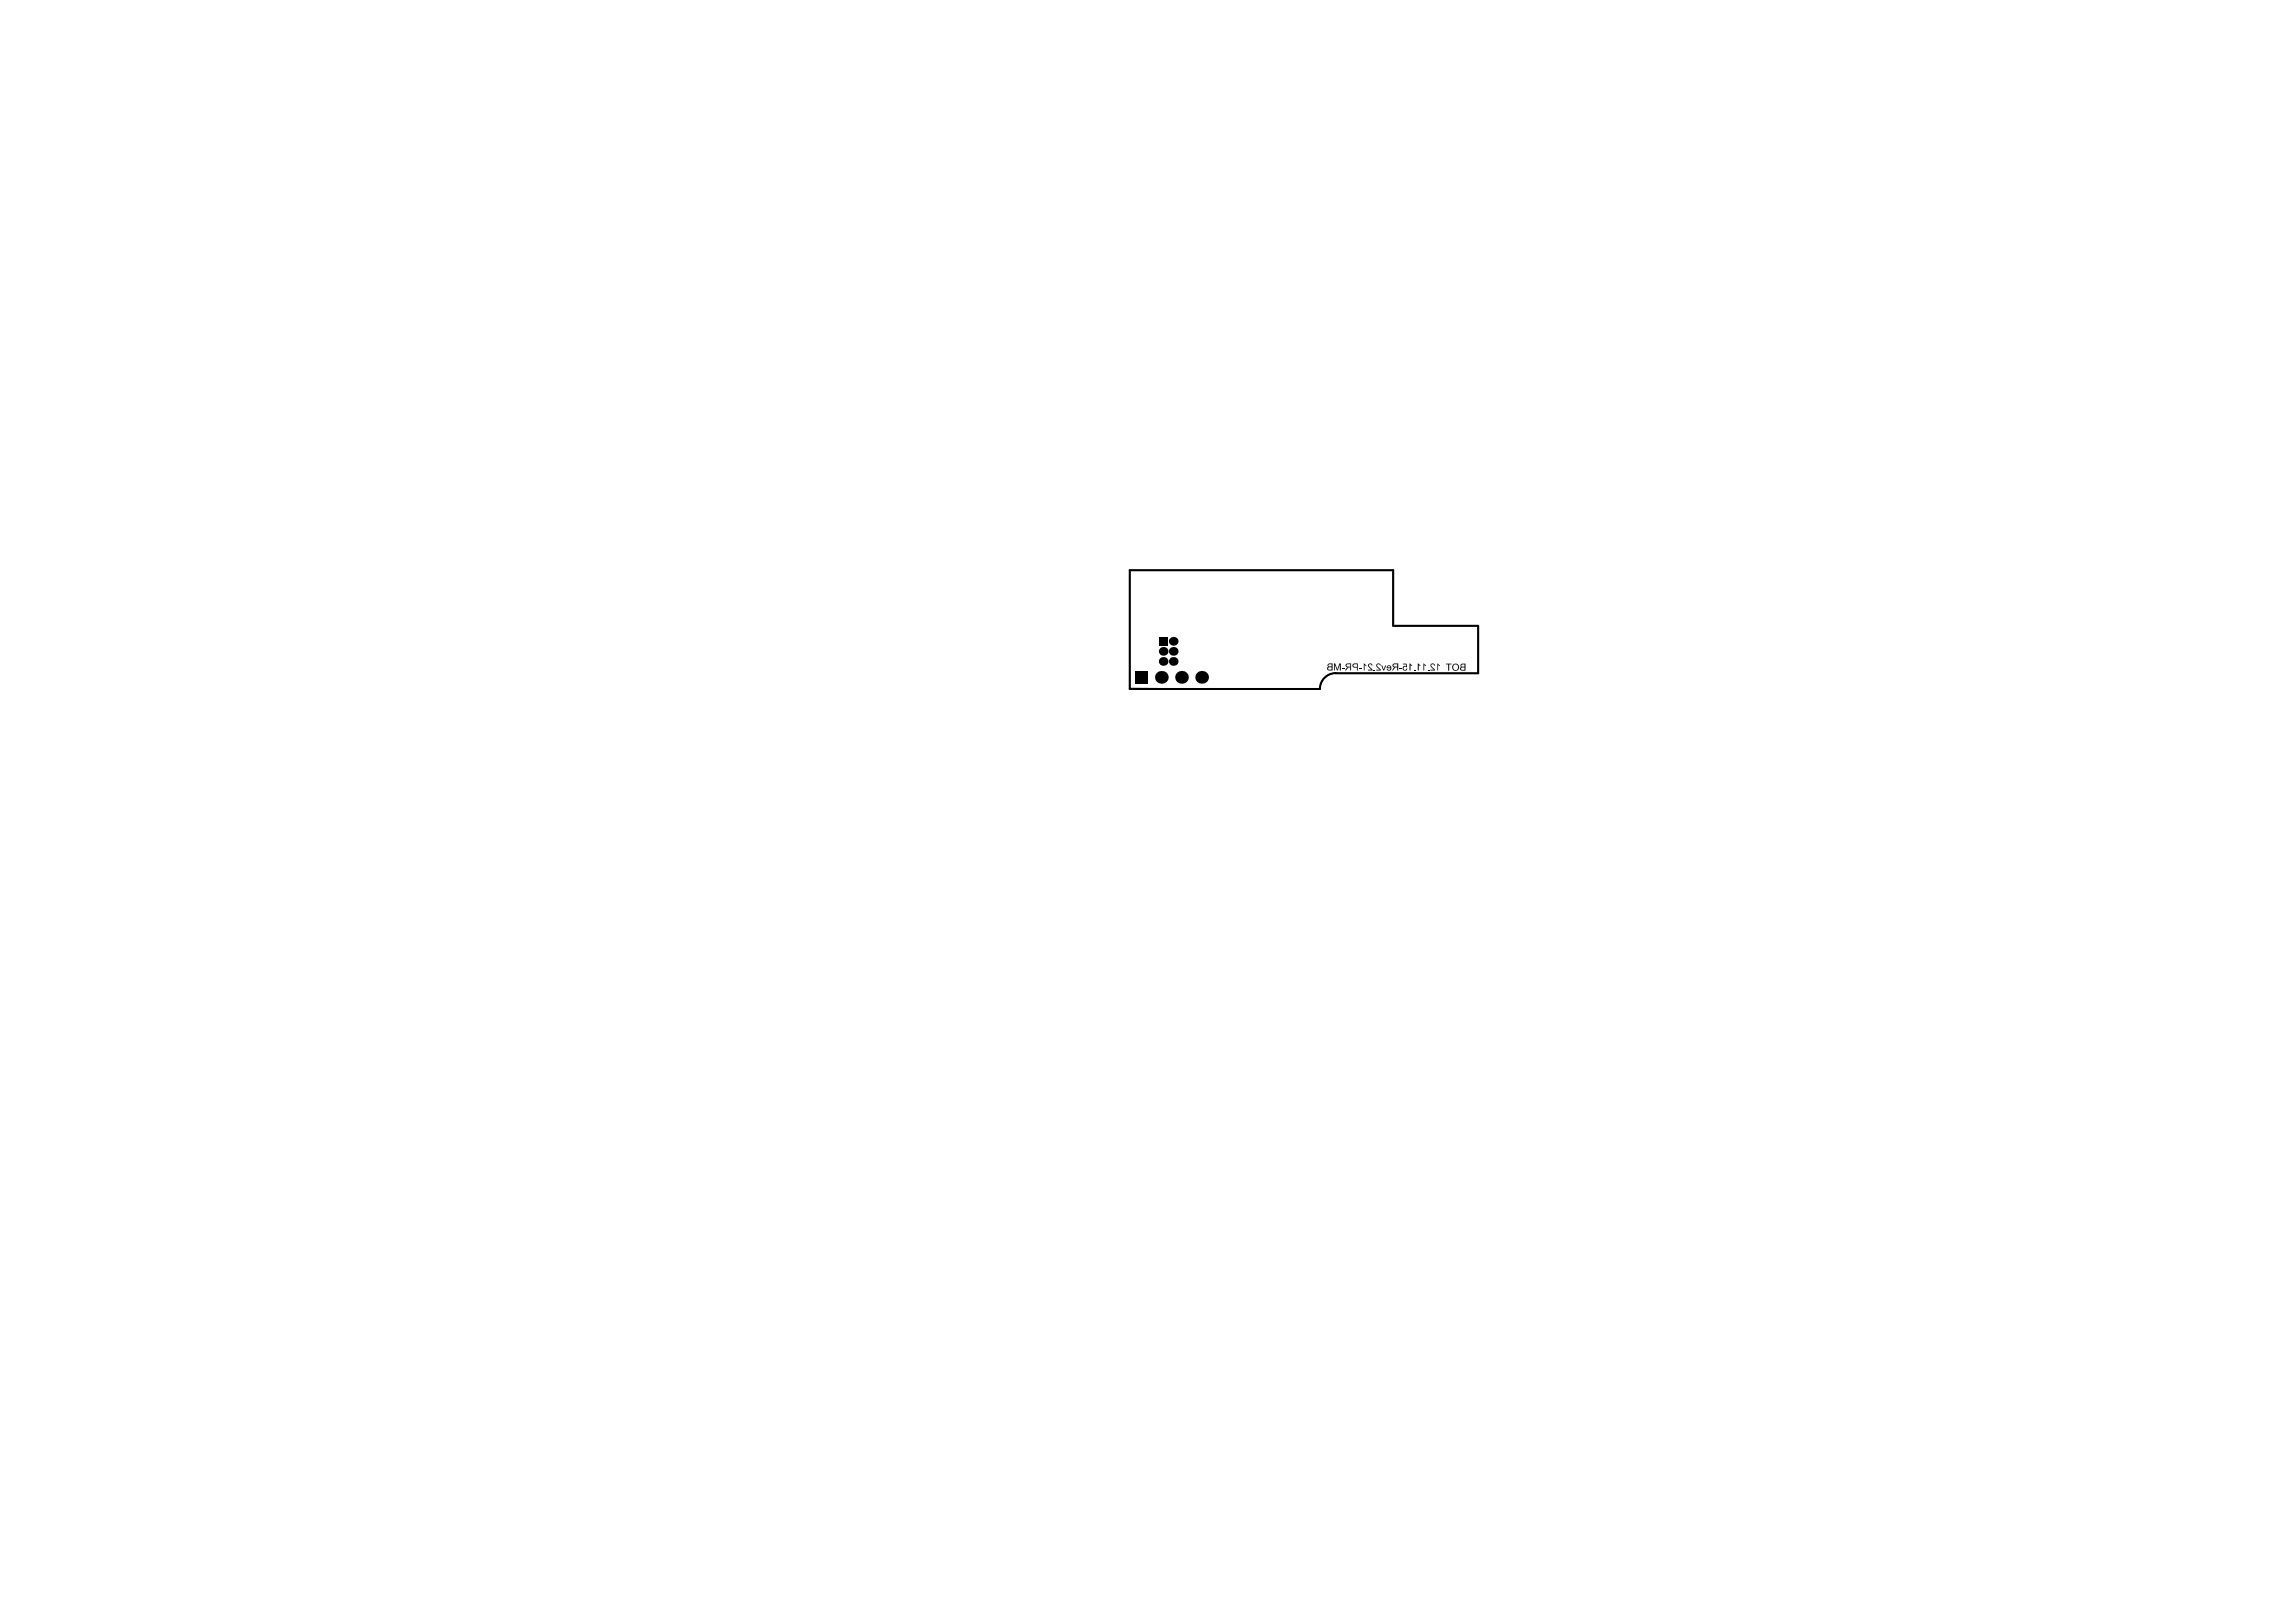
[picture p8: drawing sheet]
<svg xmlns="http://www.w3.org/2000/svg" width="289mm" height="202mm" viewBox="0 0 289 202" stroke-linecap="round" stroke-linejoin="round" font-family="sans-serif">
<path d="M142.2 71.8h33.2v7h10.7v5.9h-17.9a1.98 1.98 0 0 0-2 2l-24-.1z" fill="none" stroke="#000" stroke-width=".13"/>
<path d="M168.2 84.7a2 2 0 0 0-2 2h-24v-14.9h33.2v7h10.7v5.9h-17.9" fill="none" stroke="#000" stroke-width=".25"/>
<g fill="#000">
<path d="M167.9 83.5h.2l.2 .8 .3-.8h.2v.9h-.1v-.8l-.3 .8h-.1l-.3-.7v.7h-.1zM168.9 84h.4v.1h-.4zM171.1 84h.3v.1h-.3zM171.7 83.5l.3 .2v.1l-.2-.1v.7h-.1zM172.3 83.6l.4-.1 .1 .2-.1 .1a.18 .18 0 0 0-.3-.2 .18 .18 0 0 0 0 .3l.4 .5h-.6v-.1h.5l-.4-.4zM173 84.3h.1v.1h-.1zM173.3 83.6l.4-.1 .1 .2-.1 .1a.18 .18 0 0 0-.3-.2 .18 .18 0 0 0 .1 .3l.3 .3v.2h-.5v-.1h.4l-.4-.4zM173.9 83.8h.1l.2 .5 .2-.5h.1l-.2 .6h-.1zM176.2 84h.3v.1h-.3zM176.6 83.5h.5v.5h-.1a.2 .2 0 0 0-.3-.1 .2 .2 0 0 0 0 .3 .2 .2 0 0 0 .3 0h.2l-.1 .1-.1 .1h-.3l-.1-.1v-.3l.1-.1h.3v-.3h-.4zM177.4 83.5l.4 .2v.1l-.2-.1v.7h-.2zM178 84.3h.2v.1h-.2z"/>
<path d="M178.5 83.5l.3 .2v.1l-.2-.1v.7h-.1zM179.2 83.5l.3 .2v.1l-.2-.1v.7h-.1zM179.8 84.3h.1v.1h-.1zM180.1 83.6l.2-.1h.2l.1 .2-.1 .1a.18 .18 0 0 0-.1-.2 .18 .18 0 0 0-.2 .1 .18 .18 0 0 0 .1 .2l.4 .5h-.6v-.1h.4l-.4-.4zM180.9 83.5l.4 .2v.1l-.3-.1v.7h-.1zM182 83.5h.7v.1h-.3v.8h-.1v-.8h-.3z"/>
<path d="M167.2 83.6l-.1 .2 .1 .1a.25 .25 0 0 0-.1 .3 .25 .25 0 0 0 .3 .2h.4v-.9zM167.3 83.7l.3-.1v.3h-.3zM167.2 84h.4v.3h-.2a.16 .16 0 0 1-.2-.1 .16 .16 0 0 1 0-.2z"/>
<path d="M169.4 83.6v.3l.2 .1-.3 .4h.2l.3-.4h.2v.4h.1v-.9h-.5zM169.5 83.7l.5-.1v.3h-.3a.17 .17 0 0 1-.2 0 .17 .17 0 0 1 0-.2z"/>
<path d="M170.3 83.6v.3l.2 .1h.3v.4h.1v-.9h-.4zM170.4 83.7l.4-.1v.3h-.2a.17 .17 0 0 1-.2 0 .17 .17 0 0 1 0-.2z"/>
<path d="M174.6 83.8v.3h.5a.2 .2 0 0 1-.2 .2 .2 .2 0 0 1-.2-.1h-.1a.31 .31 0 0 0 .4 .1 .31 .31 0 0 0 .1-.4 .31 .31 0 0 0-.5-.1zM174.7 83.9a.18 .18 0 0 1 .2-.1 .18 .18 0 0 1 .1 .2h-.3z"/>
<path d="M175.3 83.6v.1a.2 .2 0 0 0 .2 .3l-.3 .4h.2l.3-.4h.2v.4h.1v-.9h-.5zM175.4 83.7l.5-.1v.3h-.3a.17 .17 0 0 1-.2-.1 .17 .17 0 0 1 0-.1z"/>
<path d="M182.8 84a.45 .45 0 0 0 .9 0 .45 .45 0 0 0-.9 0zM183 83.8a.31 .31 0 0 1 .5 0 .31 .31 0 0 1-.1 .5 .31 .31 0 0 1-.4-.2z"/>
<path d="M183.9 83.6v.3l.1 .1a.25 .25 0 0 0-.2 .3 .25 .25 0 0 0 .3 .1h.4v-.9zM184 83.7l.4-.1v.3h-.2a.15 .15 0 0 1-.2 0 .15 .15 0 0 1 0-.2zM183.9 84.1l.5-.1v.3h-.4z"/>
<circle cx="146.2" cy="85.3" r=".8"/>
<circle cx="146.4" cy="83.3" r=".55"/>
<circle cx="146.4" cy="82" r=".55"/>
<circle cx="147.7" cy="80.7" r=".55"/>
<circle cx="147.7" cy="82" r=".55"/>
<circle cx="147.7" cy="83.3" r=".55"/>
<circle cx="148.7" cy="85.3" r=".8"/>
<circle cx="151.3" cy="85.3" r=".8"/>
</g>
<g fill="#000">
<path d="M142.9 84.5h1.6v1.6h-1.6z" fill-rule="evenodd"/>
<path d="M145.9 80.2h1.1v1.1h-1.1z" fill-rule="evenodd"/>
</g>
</svg>
